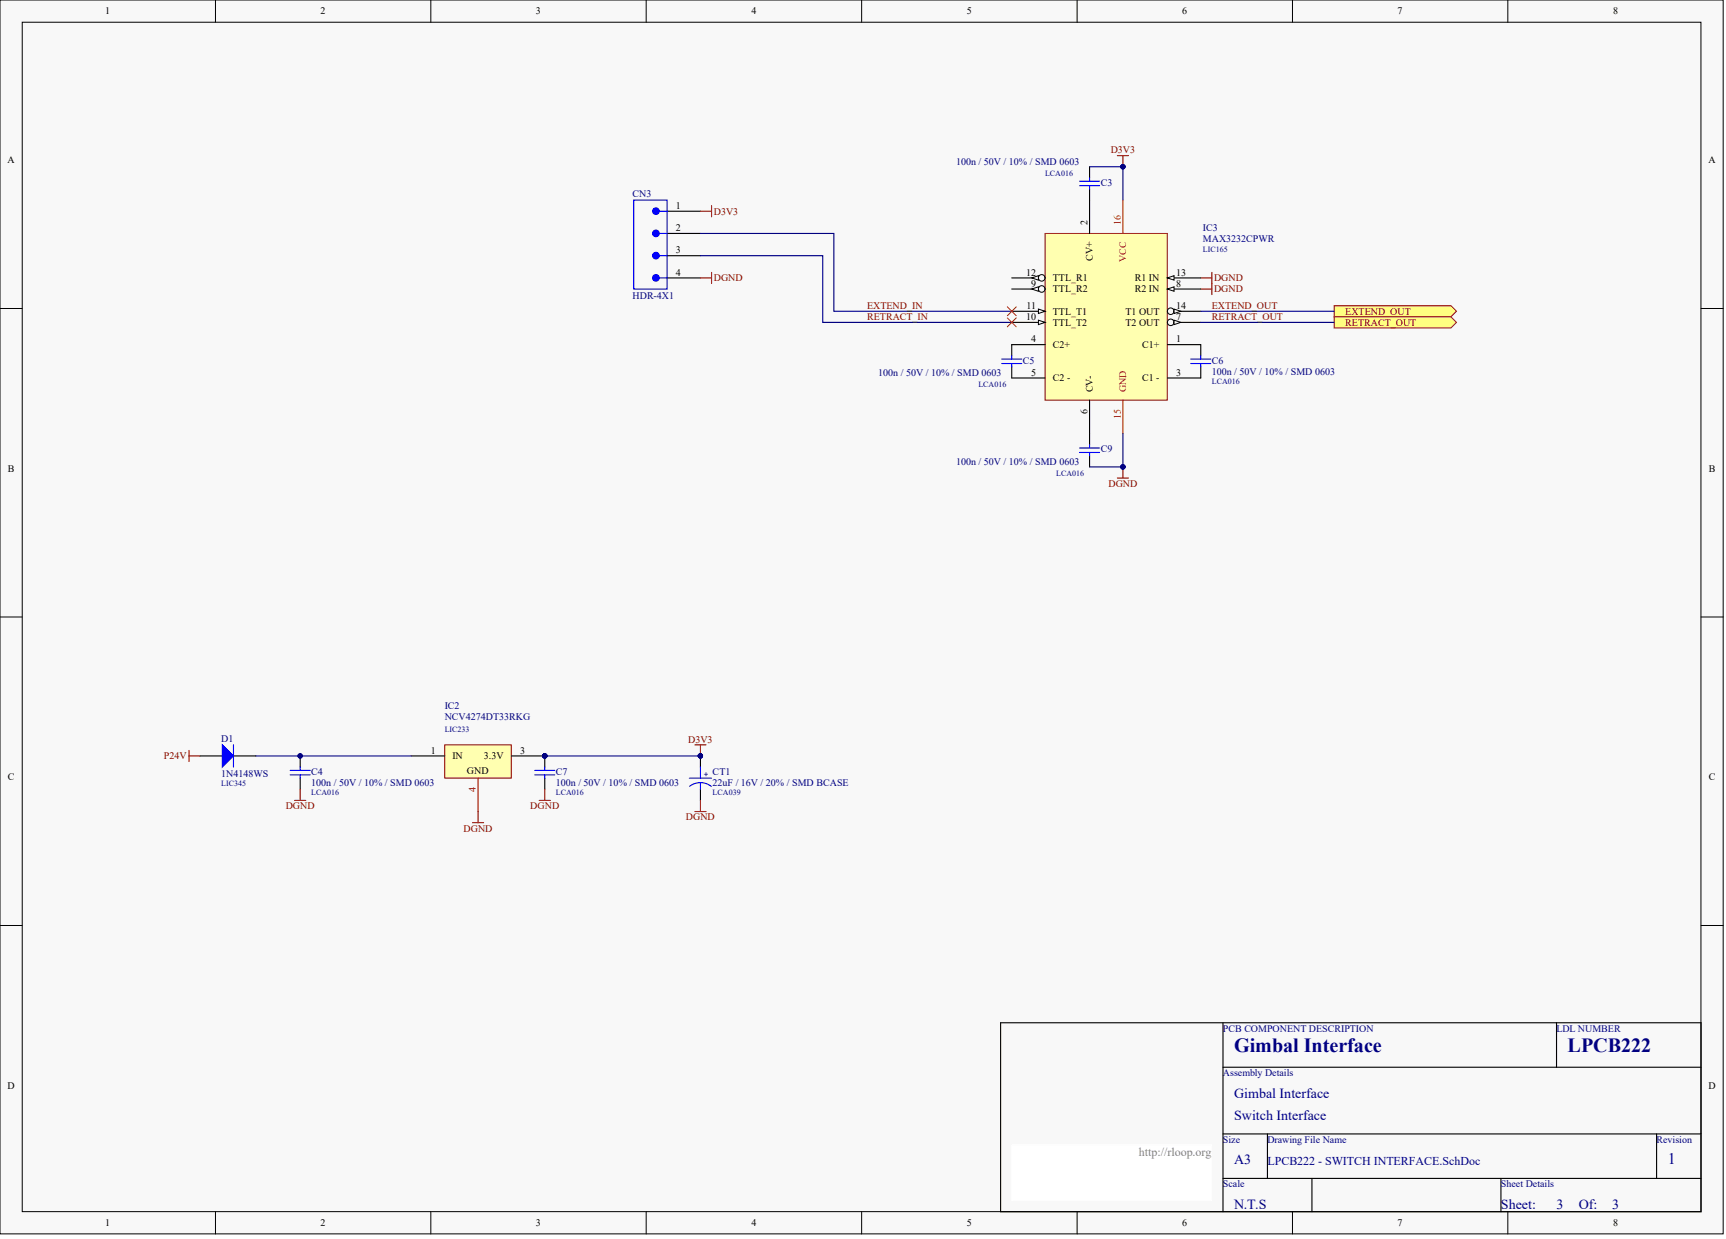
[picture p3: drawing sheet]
<svg xmlns="http://www.w3.org/2000/svg" width="656mm" height="471mm" viewBox="0 0 656 471" stroke-linecap="round" stroke-linejoin="round" font-family="sans-serif">
<defs><g id="words">
<g font-size="7.6" fill="#000080">
<text x="469.2" y="399.8">Gimbal Interface</text>
<text x="596" y="399.8">LPCB222</text>
</g>
<text font-size="6.1" fill="#000080" x="634" y="442.4">1</text>
<g font-size="5.3" fill="#000080">
<text x="469.2" y="417.2">Gimbal Interface</text>
<text x="469.2" y="425.7">Switch Interface</text>
<text x="469.2" y="442.6">A3</text>
<text x="469.2" y="459.5">N.T.S</text>
<text x="570.6" y="459.5">Sheet:</text>
<text x="591.7" y="459.5">3</text>
<text x="600.2" y="459.5">Of:</text>
<text x="612.9" y="459.5">3</text>
</g>
<text font-size="4.6" fill="#808080" x="432.9" y="439.3">http://rloop.org</text>
<text font-size="4.6" fill="#000080" x="481.8" y="442.7">LPCB222 - SWITCH INTERFACE.SchDoc</text>
<g font-size="3.8">
<text x="40" y="5.5">1</text>
<text x="121.9" y="5.5">2</text>
<text x="203.8" y="5.5">3</text>
<text x="285.7" y="5.5">4</text>
<text x="367.6" y="5.5">5</text>
<text x="449.5" y="5.5">6</text>
<text x="531.3" y="5.5">7</text>
<text x="613.3" y="5.5">8</text>
<text x="2.8" y="62">A</text>
<text x="649.5" y="62">A</text>
<text x="257" y="79.4">1</text>
<text x="257" y="87.9">2</text>
<text x="413.4" y="85.4" transform="rotate(-90 413.4 85.4)">2</text>
<text x="257" y="96.3">3</text>
<text x="415.5" y="99.1" transform="rotate(-90 415.5 99.1)">CV+</text>
<text x="257" y="104.8">4</text>
<text x="390.1" y="104.8">12</text>
<text x="400.3" y="106.9">TTL_R1</text>
<text x="431.4" y="106.9">R1 IN</text>
<text x="447.2" y="104.8">13</text>
<text x="392" y="109">9</text>
<text x="400.3" y="111.1">TTL_R2</text>
<text x="431.4" y="111.1">R2 IN</text>
<text x="447.2" y="109">8</text>
<text x="390.3" y="117.5">11</text>
<text x="400.3" y="119.6">TTL_T1</text>
<text x="427.8" y="119.6">T1 OUT</text>
<text x="447.2" y="117.5">14</text>
<text x="390.1" y="121.7">10</text>
<text x="400.3" y="123.8">TTL_T2</text>
<text x="427.8" y="123.8">T2 OUT</text>
<text x="447.2" y="121.7">7</text>
<text x="392" y="130.2">4</text>
<text x="447.2" y="130.2">1</text>
<text x="400.3" y="132.3">C2+</text>
<text x="434.3" y="132.3">C1+</text>
<text x="392" y="142.8">5</text>
<text x="447.2" y="142.8">3</text>
<text x="400.3" y="144.9">C2 -</text>
<text x="415.5" y="149.2" transform="rotate(-90 415.5 149.2)">CV-</text>
<text x="434.2" y="144.9">C1 -</text>
<text x="413.4" y="157.4" transform="rotate(-90 413.4 157.4)">6</text>
<text x="3" y="179.3">B</text>
<text x="649.6" y="179.3">B</text>
<text x="163.8" y="286.5">1</text>
<text x="197.8" y="286.5">3</text>
<text x="172" y="288.6">IN</text>
<text x="183.9" y="288.6">3.3V</text>
<text x="3" y="296.6">C</text>
<text x="177.5" y="294.1">GND</text>
<text x="649.6" y="296.6">C</text>
<text x="2.8" y="413.8">D</text>
<text x="649.5" y="413.8">D</text>
<text x="40" y="466.1">1</text>
<text x="121.9" y="466.1">2</text>
<text x="203.8" y="466.1">3</text>
<text x="285.7" y="466.1">4</text>
<text x="367.6" y="466.1">5</text>
<text x="449.5" y="466.1">6</text>
<text x="531.3" y="466.1">7</text>
<text x="613.3" y="466.1">8</text>
</g>
<g font-size="3.8" fill="#800000">
<text x="422.2" y="58.3">D3V3</text>
<text x="271.4" y="81.6">D3V3</text>
<text x="271.4" y="106.9">DGND</text>
<text x="461.6" y="106.9">DGND</text>
<text x="461.6" y="111.1">DGND</text>
<text x="329.7" y="117.5">EXTEND_IN</text>
<text x="460.7" y="117.5">EXTEND_OUT</text>
<text x="511.4" y="119.6">EXTEND_OUT</text>
<text x="329.7" y="121.7">RETRACT_IN</text>
<text x="460.7" y="121.7">RETRACT_OUT</text>
<text x="511.4" y="123.8">RETRACT_OUT</text>
<text x="421.4" y="185.1">DGND</text>
<text x="261.6" y="282.3">D3V3</text>
<text x="62.3" y="288.6">P24V</text>
<text x="108.6" y="307.6">DGND</text>
<text x="201.6" y="307.6">DGND</text>
<text x="260.8" y="311.9">DGND</text>
<text x="176.3" y="316.1">DGND</text>
</g>
<g font-size="3.8" fill="#000080">
<text x="363.5" y="62.5">100n / 50V / 10% / SMD 0603</text>
<text x="418.4" y="70.6">C3</text>
<text x="240.5" y="74.8">CN3</text>
<text x="457.3" y="87.9">IC3</text>
<text x="457.3" y="92.1">MAX3232CPWR</text>
<text x="240.5" y="113.7">HDR-4X1</text>
<text x="333.9" y="142.8">100n / 50V / 10% / SMD 0603</text>
<text x="388.9" y="138.2">C5</text>
<text x="460.7" y="138.2">C6</text>
<text x="460.7" y="142.4">100n / 50V / 10% / SMD 0603</text>
<text x="418.4" y="172">C9</text>
<text x="363.5" y="176.6">100n / 50V / 10% / SMD 0603</text>
<text x="169.1" y="269.6">IC2</text>
<text x="169.1" y="273.8">NCV4274DT33RKG</text>
<text x="84.1" y="281.9">D1</text>
<text x="84.1" y="295.4">1N4148WS</text>
<text x="118.3" y="294.5">C4</text>
<text x="118.3" y="298.8">100n / 50V / 10% / SMD 0603</text>
<text x="211.3" y="294.5">C7</text>
<text x="211.3" y="298.8">100n / 50V / 10% / SMD 0603</text>
<text x="270.9" y="294.5">CT1</text>
<text x="270.9" y="298.8">22uF / 16V / 20% / SMD BCASE</text>
<text x="464.9" y="392.1">PCB COMPONENT DESCRIPTION</text>
<text x="591.7" y="392.1">LDL NUMBER</text>
<text x="464.9" y="409">Assembly Details</text>
<text x="464.9" y="434.4">Size</text>
<text x="481.8" y="434.4">Drawing File Name</text>
<text x="629.8" y="434.4">Revision</text>
<text x="464.9" y="451.3">Scale</text>
<text x="570.6" y="451.3">Sheet Details</text>
</g>
<g font-size="3.8" fill="#f00">
<text x="426.1" y="85.4" transform="rotate(-90 426.1 85.4)">16</text>
<text x="428.2" y="99.6" transform="rotate(-90 428.2 99.6)">VCC</text>
<text x="428.2" y="149.2" transform="rotate(-90 428.2 149.2)">GND</text>
<text x="426.1" y="159.3" transform="rotate(-90 426.1 159.3)">15</text>
</g>
<text font-size="3.8" fill="#bf0000" x="180.9" y="301.1" transform="rotate(-90 180.9 301.1)">4</text>
<g font-size="3" fill="#000080">
<text x="397.3" y="66.9">LCA016</text>
<text x="457.3" y="95.7">LIC165</text>
<text x="371.9" y="147.2">LCA016</text>
<text x="460.7" y="146">LCA016</text>
<text x="401.5" y="181">LCA016</text>
<text x="169.1" y="278.2">LIC233</text>
<text x="84.1" y="298.9">LIC345</text>
<text x="267.5" y="295.2">+</text>
<text x="118.3" y="302.3">LCA016</text>
<text x="211.3" y="302.3">LCA016</text>
<text x="270.9" y="302.3">LCA039</text>
</g>
</g></defs>
<g fill="#f8f8f8" stroke="#000" stroke-width=".38">
<path d="M0 0h655.1v469h-655.1z"/>
<path d="M8.5 8.5h638.1v452.1h-638.1z"/>
</g>
<g fill="none" stroke="#000" stroke-width=".38">
<path d="M81.9 0v8.5M163.8 0v8.5M245.7 0v8.5M327.6 0v8.5M409.5 0v8.5M491.4 0v8.5M573.2 0v8.5M0 117.3h8.5M646.7 117.3h8.4M0 234.5h8.5M646.7 234.5h8.4M0 351.8h8.5"/>
<path d="M646.7 351.8h8.4M81.9 460.6v8.5M163.8 460.6v8.5M245.7 460.6v8.5M327.6 460.6v8.5M409.5 460.6v8.5M491.4 460.6v8.5M573.2 460.6v8.5"/>
</g>
<path d="M380.4 388.8h266.3v71.8h-266.3zM464.9 388.8v71.8M591.7 388.8v16.9M464.9 405.7h181.8M464.9 431h181.8M481.8 431v16.9M629.8 431v16.9M464.9 447.9h181.8M498.7 447.9v12.7M570.6 447.9v12.7" fill="none" stroke="#000" stroke-width=".42"/>
<path d="M384.6 435.2h76.1v21.1h-76.1z" fill="#fff" stroke="#fff" stroke-width=".38"/>
<path d="M397.3 88.7h46.5v63.4h-46.5z" fill="#ffffb0" stroke="#800000" stroke-width=".38"/>
<path d="M443.8 105.6h12.7" fill="none" stroke="#000" stroke-width=".42"/>
<path d="M443.8 105.6l2.5-.8v1.7z" fill="#f8f8f8" stroke="#000" stroke-width=".38"/>
<path d="M443.8 109.9h12.7" fill="none" stroke="#000" stroke-width=".42"/>
<path d="M443.8 109.9l2.5-.9v1.7z" fill="#f8f8f8" stroke="#000" stroke-width=".38"/>
<path d="M384.6 118.3h12.7" fill="none" stroke="#000" stroke-width=".42"/>
<path d="M394.8 117.5l2.5 .8-2.5 .9z" fill="#f8f8f8" stroke="#000" stroke-width=".38"/>
<path d="M384.6 122.5h12.7" fill="none" stroke="#000" stroke-width=".42"/>
<path d="M394.8 121.7l2.5 .8-2.5 .9z" fill="#f8f8f8" stroke="#000" stroke-width=".38"/>
<path d="M384.6 105.6h12.7" fill="none" stroke="#000" stroke-width=".42"/>
<circle cx="396" cy="105.6" r="1.25" fill="#f8f8f8" stroke="#000" stroke-width=".38"/>
<path d="M392.2 105.6l2.6-.8v1.7z" fill="#f8f8f8" stroke="#000" stroke-width=".38"/>
<path d="M384.6 109.9h12.7" fill="none" stroke="#000" stroke-width=".42"/>
<circle cx="396" cy="109.8" r="1.25" fill="#f8f8f8" stroke="#000" stroke-width=".38"/>
<path d="M392.2 109.9l2.6-.9v1.7z" fill="#f8f8f8" stroke="#000" stroke-width=".38"/>
<path d="M443.8 118.3h12.7" fill="none" stroke="#000" stroke-width=".42"/>
<circle cx="445" cy="118.3" r="1.25" fill="#f8f8f8" stroke="#000" stroke-width=".38"/>
<path d="M446.3 117.5l2.6 .8-2.6 .9z" fill="#f8f8f8" stroke="#000" stroke-width=".38"/>
<path d="M443.8 122.5h12.7" fill="none" stroke="#000" stroke-width=".42"/>
<circle cx="445" cy="122.5" r="1.25" fill="#f8f8f8" stroke="#000" stroke-width=".38"/>
<path d="M446.3 121.7l2.6 .8-2.6 .9z" fill="#f8f8f8" stroke="#000" stroke-width=".38"/>
<path d="M414.2 63.4v4.2M414.2 71.8v16.9M253.6 80.3h12.7M253.6 88.7h12.7M253.6 97.2h12.7M253.6 105.6h12.7M384.6 139.4v4.3h12.7M397.3 131h-12.7v4.2M443.8 131h12.7v4.2M456.5 139.4v4.3h-12.7M414.2 152.1v16.9M414.2 173.3v4.2" fill="none" stroke="#000" stroke-width=".42"/>
<path d="M426.9 76.1v12.6M426.9 152.1v12.7" fill="none" stroke="#f00" stroke-width=".42"/>
<g fill="none" stroke="#00f" stroke-width=".42">
<path d="M240.9 76.1h12.7v33.8h-12.7zM410.4 70.6h7.6M410.4 68.9h7.6M414.2 67.6v1.3M414.2 70.6v1.2M250.6 80.3h3M250.6 88.7h3M250.6 97.2h3M250.6 105.6h3M380.8 138.2h7.6M380.8 136.5h7.6M384.6 135.2v1.3"/>
<path d="M384.6 138.2v1.2M452.7 138.2h7.6M452.7 136.5h7.6M456.5 135.2v1.3M456.5 138.2v1.2M410.4 172h7.6M410.4 170.3h7.6M414.2 169v1.3M414.2 172v1.3"/>
</g>
<path d="M424.8 59.2h4.2M426.9 59.2v4.2M270.5 78.2v4.2M266.3 80.3h4.2M266.3 105.6h4.2M270.5 103.5v4.3M426.9 177.5v4.2M424.8 181.7h4.2" fill="none" stroke="#800000" stroke-width=".42"/>
<g fill="#000080" stroke="#000080" stroke-width=".38">
<circle cx="426.9" cy="63.4" r=".82"/>
<circle cx="426.9" cy="177.5" r=".82"/>
</g>
<g fill="#00f" stroke="#00f" stroke-width=".42">
<circle cx="249.4" cy="80.3" r="1.25"/>
<circle cx="249.4" cy="88.7" r="1.25"/>
<circle cx="249.4" cy="97.2" r="1.25"/>
<circle cx="249.4" cy="105.6" r="1.25"/>
</g>
<path d="M266.3 88.7h50.7v29.6h67.6M266.3 97.2h46.5v25.3h71.8" fill="none" stroke="#000080" stroke-width=".42"/>
<g fill="#ffff80" stroke="#800000" stroke-width=".38">
<path d="M507.2 116.2h44.4l2.1 2.1-2.1 2.1h-44.4z" fill-rule="evenodd"/>
<path d="M507.2 120.4h44.4l2.1 2.1-2.1 2.2h-44.4z" fill-rule="evenodd"/>
</g>
<path d="M414.2 63.4h12.7v12.7M456.5 118.3h50.7M456.5 122.5h50.7M426.9 164.8v12.7h-12.7" fill="none" stroke="#000080" stroke-width=".42"/>
<g fill="#000080" stroke="#000080" stroke-width=".38">
<circle cx="426.9" cy="177.5" r=".82"/>
<circle cx="426.9" cy="63.4" r=".82"/>
</g>
<path d="M169.1 283.1h25.3v12.7h-25.3z" fill="#ffffb0" stroke="#800000" stroke-width=".38"/>
<path d="M76.1 287.3h8.4M88.8 287.3h8.4M114.1 287.3v4.3M114.1 295.8v4.2M156.4 287.3h12.7M194.4 287.3h12.7v4.3M207.1 295.8v4.2M266.3 287.3v4.3M266.3 300v4.3" fill="none" stroke="#000" stroke-width=".42"/>
<g fill="#000080" stroke="#000080" stroke-width=".38">
<circle cx="207.1" cy="287.3" r=".82"/>
<circle cx="266.3" cy="287.3" r=".82"/>
<circle cx="114.1" cy="287.3" r=".82"/>
</g>
<path d="M181.7 295.8v12.7" fill="none" stroke="#bf0000" stroke-width=".42"/>
<g fill="none" stroke="#800000" stroke-width=".42">
<path d="M456.5 105.6h4.2M456.5 109.9h4.2M460.7 103.5v8.5M71.9 285.2v4.3M71.9 287.3h4.2M264.2 283.1h4.2M266.3 283.1v4.2M112 304.3h4.2M114.1 300v4.3M179.6 312.7h4.3M181.7 308.5v4.2M205 304.3h4.2"/>
<path d="M207.1 300v4.3M264.2 308.5h4.2M266.3 304.3v4.2"/>
</g>
<g fill="none" stroke="#00f" stroke-width=".42">
<path d="M88.8 283.1v8.5M110.3 294.5h7.6M110.3 292.8h7.6M114.1 291.6v1.2M114.1 294.5v1.3M203.3 294.5h7.6M203.3 292.8h7.6M207.1 291.6v1.2M207.1 294.5v1.3M262.1 295.8h8.4M266.3 297.5l1.9 .3 2.2 1.1M266.3 297.5l-1.9 .3-2.3 1.1"/>
<path d="M266.3 291.6v4.2M266.3 297.5v2.5"/>
</g>
<path d="M97.2 287.3h59.2M207.1 287.3h59.2" fill="none" stroke="#000080" stroke-width=".42"/>
<path d="M84.5 283.1l4.3 4.2-4.3 4.3z" fill="#00f" stroke="#00f" stroke-width=".42"/>
<path d="M382.9 116.6l3.4 3.4M386.3 116.6l-3.4 3.4M382.9 120.9l3.4 3.3M386.3 120.9l-3.4 3.3" fill="none" stroke="#f00" stroke-width=".38"/>
<use href="#words"/>
</svg>
